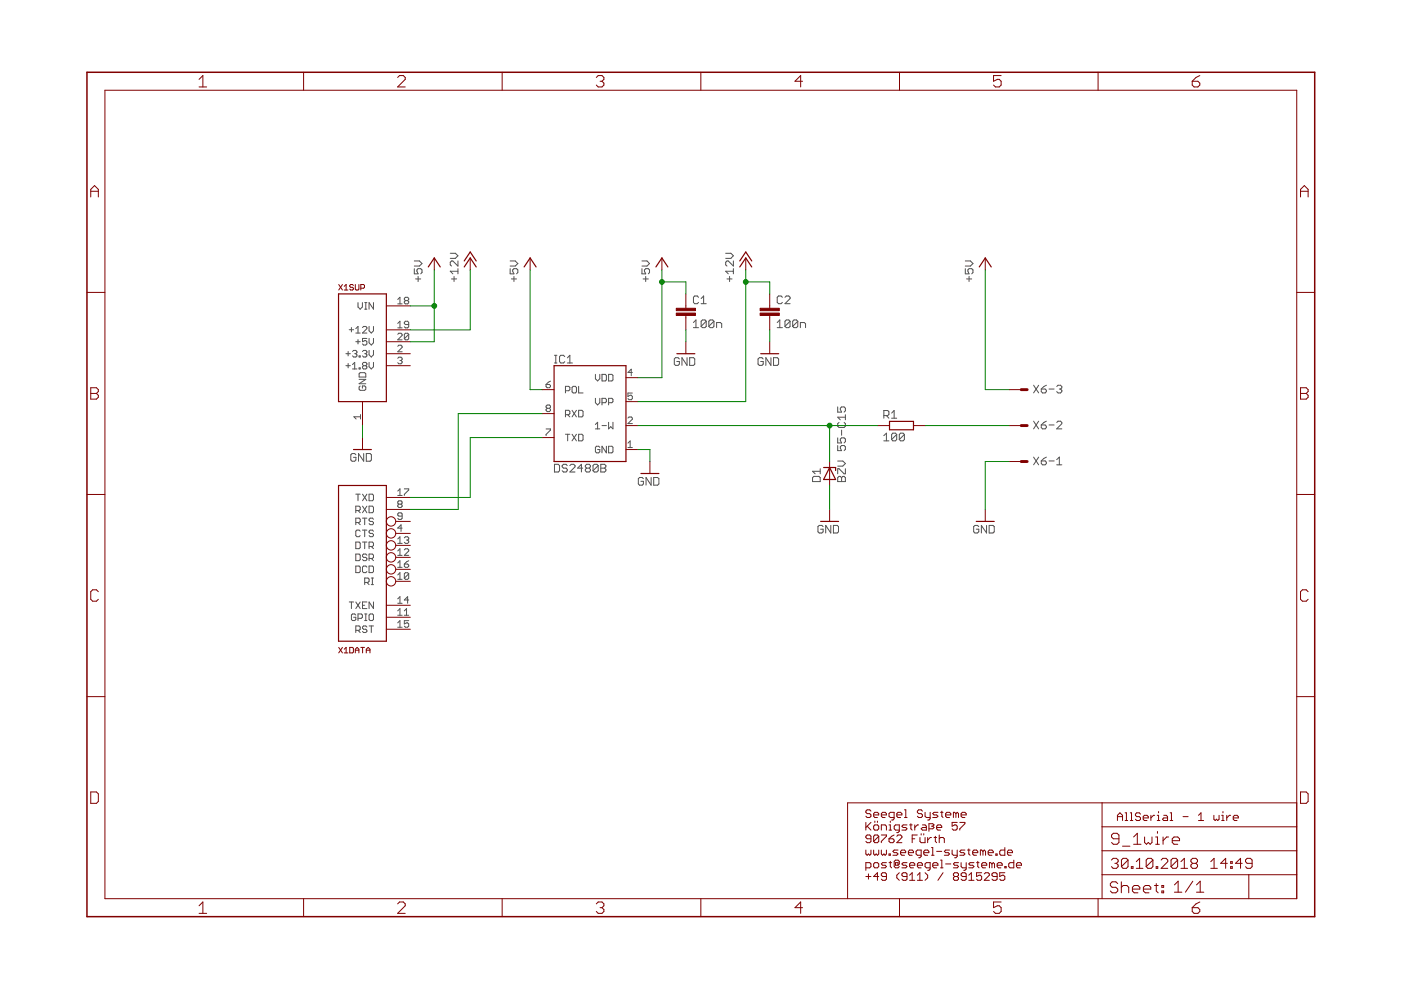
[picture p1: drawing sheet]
<svg xmlns="http://www.w3.org/2000/svg" width="297mm" height="210mm" viewBox="0 0 297 210" stroke-linecap="round" stroke-linejoin="round" font-family="sans-serif">
<g fill="none" stroke="#505050" stroke-width=".21">
<path d="M87.8 57v1.1h.8l-.2-.6v-.3l.2-.2h.6l.3 .2v.6l-.3 .3M87.8 55.3h1.1l.6 .6-.6 .5h-1.1M88.1 59.1h1.1M88.6 58.6v1.1M95.5 53.7h1l.6 .5-.6 .6h-1M95.7 59.1h1.1M96.3 58.6v1.1M97.1 55.3v1.1l-1.1-1.1h-.3l-.2 .3v.6l.2 .2M97.1 57.5h-1.6l.5 .6M97.1 57v1.1M108.2 57v1.1h.8l-.3-.6v-.3l.3-.2h.5l.3 .2v.6l-.3 .3M108.2 55.3h1l.6 .6-.6 .5h-1"/>
<path d="M108.4 59.1h1.1M109 58.6v1.1M136.1 57v1.1h.8l-.3-.6v-.3l.3-.2h.6l.2 .2v.6l-.2 .3M136.1 55.3h1.1l.5 .6-.5 .5h-1.1M136.4 59.1h1.1M136.9 58.6v1.1M153.9 53.7h1.1l.5 .5-.5 .6h-1.1M154.1 59.1h1.1M154.7 58.6v1.1M155.5 55.3v1.1l-1.1-1.1h-.3l-.2 .3v.6l.2 .2M155.5 57.5h-1.6l.5 .6M155.5 57v1.1"/>
<path d="M204.7 57v1.1h.8l-.3-.6v-.3l.3-.2h.5l.3 .2v.6l-.3 .3M204.7 55.3h1l.6 .6-.6 .5h-1M204.9 59.1h1.1M205.5 58.6v1.1M73.3 77.5h1M73.3 75h1M73.8 74.5v1M73.8 77.1v.9M74 69.9h1M74.5 69.4v1M74.7 77.3l.5-.5v1.4M74.7 78.2h1"/>
<path d="M74.7 74.5l.3-.2h.4l.3 .2-.3 .5M75.2 75h.2M75.4 69.7l.5-.5v1.4M75.4 75l.3 .2-.3 .5h-.4l-.3-.2M75.4 72.5h1M75.4 70.6h1M75.9 64.2v.9l.5 .5 .4-.5v-.9M75.9 72v.9M76.1 75.5h.3v.2h-.3zM76.1 78h.3v.2h-.3zM76.1 79.2l.3-.2h.9l.3 .2v.7h-1.5zM76.9 69.4l.2-.2h.5l.2 .2v.3l-.9 .9h.9"/>
<path d="M76.9 74.5l.2-.2h.5l.2 .2-.2 .5M77.1 77.5l-.2-.2 .2-.5h.5l.2 .3-.2 .4M77.1 77.5l-.2 .3 .2 .4h.5l.2-.2-.2-.5M77.1 77.5h.5M77.3 75h.3M77.3 65.6h.5M77.3 64.2h.5M77.6 75l.2 .2-.2 .5h-.5l-.2-.2M77.6 64.2v1.4M77.8 71.8h-.9v.7l.4-.3 .5 .3v.4l-.2 .3h-.5l-.2-.3M78.3 69.2v.9l.4 .5 .5-.5v-.9M78.3 71.8v.9l.4 .5 .5-.5v-.9"/>
<path d="M78.3 74.3v.9l.4 .5 .5-.5v-.9M78.3 76.8v1l.4 .4 .5-.4v-1M79.2 64.2v1.4l-.9-1.4v1.4M84.3 69.5h1M84.3 63.5l.5-.5v1.4M84.3 68.6l.5-.5v1.4M84.3 70.9l.3-.2h.4l.3 .2v.2l-1 1h1M84.3 73.4l.3-.2h.4l.3 .2v.3l-1 .9h1M84.3 76l.3-.3h.4l.3 .3-.3 .4M84.3 64.4h1M84.8 76.4h.2M85 76.4l.3 .3-.3 .4h-.4l-.3-.2"/>
<path d="M86 63.7l-.3-.2 .3-.5h.4l.3 .3-.3 .4M86 63.7l-.3 .3 .3 .4h.4l.3-.2-.3-.5M86 63.7h.4M86.7 68.8h-.7l-.3-.2 .3-.5h.4l.3 .2v1l-.3 .2h-.4l-.3-.2M86.7 70.9v.9l-.3 .3h-.4l-.3-.3M86.7 70.9l-.3-.2h-.4l-.3 .2v.9M86.7 70.9l-1 .9M117.6 77h.5M117.6 75.3h.5M117.8 75.3v1.7M119.7 75.6l-.2-.3h-.6l-.3 .3v1.1l.3 .3h.6l.2-.3M120.3 75.9l.5-.6v1.7"/>
<path d="M120.3 77h1.1M126.2 79.4v.9l.5 .5 .5-.5v-.9M127.6 79.4h.7l.3 .2v.9l-.3 .3h-.7zM129 79.4h.7l.3 .2v.9l-.3 .3h-.7zM134.1 79h-1l.7-.7v1.4M144 76.1l-.2-.3h-.6l-.2 .3v1.1l.2 .3h.6l.2-.3v-.6h-.5M145.7 75.8v1.7l-1.1-1.7v1.7M146.2 75.8h.8l.3 .3v1.1l-.3 .3h-.8zM147 68.4l.6-.6v1.7M147 69.5h1.1M148.1 63l-.3-.2h-.5l-.3 .2v1.1l.3 .3h.5l.3-.3M148.7 64.4h1"/>
<path d="M148.7 63.3l.5-.5v1.6M149.7 68.1v1.1l-.2 .3h-.6l-.2-.3M149.7 68.1l-.2-.3h-.6l-.2 .3v1.1M149.7 68.1l-1 1.1M151.4 68.1l-.3-.3h-.5l-.3 .3v1.1M151.4 68.1v1.1l-.3 .3h-.5l-.3-.3M151.4 68.1l-1.1 1.1M151.9 69.5v-1.1h.8l.3 .2v.9M161.8 76.1l-.3-.3h-.5l-.3 .3v1.1l.3 .3h.5l.3-.3v-.6h-.5M163.4 75.8v1.7l-1-1.7v1.7M164 75.8h.8l.3 .3v1.1l-.3 .3h-.8zM164.8 69.5h1.1"/>
<path d="M164.8 68.4l.5-.6v1.7M165.9 63l-.3-.2h-.5l-.3 .2v1.1l.3 .3h.5l.3-.3M166.4 63l.3-.2h.5l.3 .2v.3l-1.1 1.1h1.1M167.5 68.1v1.1l-.3 .3h-.5l-.3-.3M167.5 68.1l-.3-.3h-.5l-.3 .3v1.1M167.5 68.1l-1.1 1.1M169.1 68.1v1.1l-.2 .3h-.6l-.2-.3M169.1 68.1l-.2-.3h-.6l-.2 .3v1.1M169.1 68.1l-1 1.1M169.7 69.5v-1.1h.8l.3 .2v.9M75.5 96.4l-.3-.2h-.5l-.3 .2v1.1l.3 .3h.5l.3-.3v-.5h-.6M76.1 80.4h1.5l-1.5 1h1.5"/>
<path d="M76.4 81.8l-.3 .3v.4l.3 .3h.9l.3-.3v-.4l-.3-.3h-.5v.5M76.4 88.4h-1.4l.5 .4M76.4 87.9v.9M77.1 96.2v1.6l-1.1-1.6v1.6M77.7 96.2h.8l.2 .2v1.1l-.2 .3h-.8zM115.8 91h.9v.2l-.9 .9v.3M115.8 81.5h.7l.2 .5-.2 .2h-.5l-.2-.2zM116 86.6l-.2-.3 .2-.4h.5l.2 .2-.2 .5M116 86.6l-.2 .2 .2 .5h.5l.2-.3-.2-.4M116 86.6h.5M116.7 80.8l-.9 .7M117.6 98.4h.8l.2 .3v1.1l-.2 .3h-.8z"/>
<path d="M119.9 82.8h.7l.2-.2v-.5l-.2-.2h-.7v1.4M119.9 87.9h.7l.2-.2v-.5l-.2-.2h-.7v1.4M119.9 92.1h.9M120.3 98.7l-.3-.3h-.5l-.3 .3v.3l.3 .3h.5l.3 .2v.3l-.3 .3h-.5l-.3-.3M120.4 92.1v1.4M120.4 87.9l.4 .5M120.8 98.7l.3-.3h.5l.3 .3v.3l-1.1 1.1h1.1M121.3 82.1l.2-.2h.5l.2 .2v1l-.2 .2h-.5l-.2-.2zM121.3 92.1l.9 1.4M121.3 87l.9 1.4M122.2 92.1l-.9 1.4M122.2 87l-.9 1.4"/>
<path d="M122.7 92.1h.7l.2 .2v.9l-.2 .3h-.7zM122.7 81.9v1.4h.9M122.7 87h.7l.2 .2v1l-.2 .2h-.7zM123.5 99.3h-1l.8-.9v1.7M124.4 99.3l-.3 .2v.3l.3 .3h.5l.3-.3v-.3l-.3-.2M124.4 99.3l-.3-.3v-.3l.3-.3h.5l.3 .3v.3l-.3 .3M124.4 99.3h.5M126.2 90.9h1M126.2 84.5v.9l.5 .5 .5-.5v-.9M126.2 90l.5-.5v1.4M126.8 98.7v1.1l-.2 .3h-.6l-.3-.3M126.8 98.7l-.2-.3h-.6l-.3 .3v1.1"/>
<path d="M126.8 98.7l-1.1 1.1M127.2 94.8l-.3-.2h-.4l-.3 .2v1l.3 .2h.4l.3-.2v-.5h-.5M127.4 98.4h.8l.3 .3v.3l-.3 .3 .3 .2v.3l-.3 .3h-.8zM127.4 99.3h.8M127.6 85.4h.7l.3-.2v-.5l-.3-.2h-.7v1.4M127.6 90.2h1M128.6 94.6v1.4l-1-1.4v1.4M129 94.6h.7l.3 .2v1l-.3 .2h-.7zM129 85.4h.7l.3-.2v-.5l-.3-.2h-.7v1.4M129 89.5v1.4l.5-.4 .5 .4v-1.4M133.1 88.6l.3-.2h.4l.3 .2v.3l-1 .9h1M133.1 94l.5-.5v1.4"/>
<path d="M133.1 94.9h1M134.1 83.3h-1v.8l.5-.3h.2l.3 .3v.4l-.3 .3h-.4l-.3-.3M173.9 99.4v1.1M173.9 99.9h-1.6l.5 .6M177.6 86.3v1.1h.8l-.2-.6v-.2l.2-.3h.6l.2 .3v.5l-.2 .3M177.6 92.8v1.1h.8l-.2-.8 .2-.3h.6l.2 .3v.5l-.2 .3M177.6 94.5v1h.8l-.2-.8 .2-.2h.6l.2 .2v.6l-.2 .2M177.6 97.7h1.1l.5 .6-.5 .5h-1.1M177.9 89.6l-.3 .2v.6l.3 .2h1.1l.2-.2v-.6l-.2-.2M178.4 91.2v1.1M179.2 99.4v1.1h-.2l-1.1-1.1h-.3v1.1M179.2 87.9v1.1"/>
<path d="M179.2 88.5h-1.6l.6 .5M187.4 92.4l.5-.6v1.7M187.4 93.5h1.1M187.4 88.1h.8l.3-.3v-.5l-.3-.3h-.8v1.7M187.9 88.1l.6 .6M189 87.6l.6-.6v1.7M189 88.7h1.1M190.1 92.1v1.1l-.3 .3h-.5l-.3-.3M190.1 92.1l-.3-.3h-.5l-.3 .3v1.1M190.1 92.1l-1.1 1.1M191.7 92.1v1.1l-.2 .3h-.6l-.2-.3M191.7 92.1l-.2-.3h-.6l-.2 .3v1.1"/>
<path d="M191.7 92.1l-1 1.1M219.1 96.9l1.1 1.7M219.1 89.3l1.1 1.6M219.1 81.7l1.1 1.6M220.2 96.9l-1.1 1.7M220.2 89.3l-1.1 1.6M220.2 81.7l-1.1 1.6M220.8 97.7h.8l.2 .3v.3l-.2 .3h-.6l-.2-.3zM220.8 82.5h.8l.2 .3v.2l-.2 .3h-.6l-.2-.3zM220.8 90.1h.8l.2 .3v.3l-.2 .2h-.6l-.2-.2zM221.8 96.9l-1 .8M221.8 89.3l-1 .8"/>
<path d="M221.8 81.7l-1 .8M222.4 97.7h1.1M222.4 90.1h1.1M222.4 82.5h1.1M224 98.6h1.1M224 97.5l.6-.6v1.7M224 89.6l.3-.3h.6l.2 .3v.2l-1.1 1.1h1.1M224 82l.3-.3h.6l.2 .3v.2l-.2 .3M224.6 82.5h.3M224.9 82.5l.2 .3v.2l-.2 .3h-.6l-.3-.3M75.4 104.8h1M75.4 108.2h.7l.3-.2v-.5l-.3-.2h-.7v1.4"/>
<path d="M75.4 110.8h.7l.3-.2v-.5l-.3-.2h-.7v1.4M75.4 114.9h.7l.3 .3v.9l-.3 .2h-.7zM75.4 117.5h.7l.3 .2v.9l-.3 .3h-.7zM75.9 104.8v1.4M75.9 108.2l.5 .5M75.9 110.8l.5 .5M76.4 112.6l-.3-.2h-.4l-.3 .2v1l.3 .2h.4l.3-.2M76.9 104.8l.9 1.4M76.9 107.3l.9 1.4M76.9 112.4h.9M76.9 109.9h.9M76.9 114.9h.9"/>
<path d="M77.3 109.9v1.4M77.3 112.4v1.4M77.3 114.9v1.4M77.8 104.8l-.9 1.4M77.8 107.3l-.9 1.4M77.8 117.7l-.2-.2h-.5l-.2 .4 .2 .3h.5l.2 .4-.2 .3h-.5l-.2-.3M78.3 104.8h.7l.2 .2v.9l-.2 .3h-.7zM78.3 107.3h.7l.2 .2v1l-.2 .2h-.7zM78.3 115.9h.7l.2-.3v-.4l-.2-.3h-.7v1.4M78.3 118.4h.7l.2-.2v-.5l-.2-.2h-.7v1.4M78.7 115.9l.5 .4M78.7 118.4l.5 .5"/>
<path d="M79.2 110.1l-.2-.2h-.5l-.2 .4 .2 .3h.5l.2 .4-.2 .3h-.5l-.2-.3M79.2 112.6l-.2-.2h-.5l-.2 .5 .2 .2h.5l.2 .5-.2 .2h-.5l-.2-.2M84.3 104.1l.5-.4v1.4M84.3 114.3l.5-.5v1.4M84.3 116.8l.5-.4v1.4M84.3 119.4l.5-.5v1.4M84.3 105.1h1M84.3 115.2h1M84.3 117.8h1M84.6 106.9l-.3-.2 .3-.5h.4l.3 .2-.3 .5M84.6 106.9l-.3 .2 .3 .5h.4l.3-.2-.3-.5M84.6 106.9h.4"/>
<path d="M85.3 109.4h-.7l-.3-.2 .3-.5h.4l.3 .3v.9l-.3 .2h-.4l-.3-.2M85.3 112h-1l.7-.7v1.4M85.7 103.7h1v.2l-1 .9v.3M85.7 114l.3-.2h.4l.3 .2-.3 .5M85.7 116.6l.3-.2h.4l.3 .2v.2l-1 1h1M85.7 119.6h.7l.3 .5-.3 .2h-.4l-.3-.2zM86.2 114.5h.2M86.4 114.5l.3 .2-.3 .5h-.4l-.3-.2M86.7 118.9l-1 .7M136.4 101.5l-.3-.3h-.5l-.3 .3v1.1l.3 .3h.5l.3-.3v-.6h-.5M138 101.2v1.7l-1-1.7v1.7M138.6 101.2h.8l.3 .3v1.1l-.3 .3h-.8z"/>
<path d="M172.3 101.3l.3-.3h1l.3 .3v.8h-1.6zM174.5 111.7l-.3-.3h-.5l-.3 .3v1.1l.3 .2h.5l.3-.2v-.6h-.5M176.1 111.4v1.6l-1-1.6v1.6M176.7 111.4h.8l.3 .3v1.1l-.3 .2h-.8zM177.6 101.3l.3-.3h.3l.2 .3 .3-.3h.3l.2 .3v.8h-1.6zM178.4 101.3v.8M207.5 111.7l-.3-.3h-.5l-.3 .3v1.1l.3 .2h.5l.3-.2v-.6h-.5M209.2 111.4v1.6l-1.1-1.6v1.6M209.7 111.4h.8l.3 .3v1.1l-.3 .2h-.8zM74 127.6h1M74.5 127.6v1.4M75.4 120h.7l.3 .2v1l-.3 .2h-.7z"/>
<path d="M75.4 130.4l-.2-.2h-.5l-.2 .2v.9l.2 .3h.5l.2-.3v-.4h-.4M75.4 133.6h.7l.3-.2v-.5l-.3-.2h-.7v1.4M75.4 127.6l1 1.4M75.9 131.1h.7l.2-.2v-.5l-.2-.2h-.7v1.4M75.9 133.6l.5 .5M76.4 127.6l-1 1.4M76.9 128.3h.4M77.3 123.5h.7l.3-.2v-.5l-.3-.2h-.7v1.4M77.3 130.2h.5M77.3 131.6h.5M77.6 130.2v1.4M77.8 120.2l-.2-.2h-.5l-.2 .2v1l.2 .2h.5l.2-.2"/>
<path d="M77.8 127.6h-.9v1.4h.9M77.8 132.9l-.2-.2h-.5l-.2 .2 .2 .5h.5l.2 .2-.2 .5h-.5l-.2-.2M77.8 123.5l.5 .5M78.3 120h.7l.2 .2v1l-.2 .2h-.7zM78.3 132.7h.9M78.5 130.2h.5l.2 .2v.9l-.2 .3h-.5l-.2-.3v-.9zM78.7 122.6h.5M78.7 124h.5M78.7 132.7v1.4M79 122.6v1.4M79.2 127.6v1.4l-.9-1.4v1.4M84.3 121.9l.5-.5v1.4"/>
<path d="M84.3 127l.5-.5v1.4M84.3 129.5l.5-.4v1.4M84.3 132.1l.5-.5v1.4M84.3 120.3h1M84.3 122.8h1M84.3 127.9h1M84.3 130.5h1M84.3 133h1M85.7 130.5h1M85.7 129.5l.5-.4v1.4M86.7 121.7v.9l-.3 .2h-.4l-.3-.2M86.7 131.6h-1v.7l.5-.2 .5 .2v.5l-.3 .2h-.4l-.3-.2"/>
<path d="M86.7 121.7l-.3-.3h-.4l-.3 .3v.9M86.7 121.7l-1 .9M86.7 127.2h-1l.7-.7v1.4"/>
</g>
<g fill="none" stroke="#800000" stroke-width=".21">
<path d="M22.2 19.1h252.7v171.4h-252.7zM42.2 16.8l.8-.8v2.4M42.2 18.4h1.6M64.4 15.3v3.8M84.3 16.4l.4-.4h.8l.4 .4v.4l-1.6 1.6h1.6M106.5 15.3v3.8M126.4 16.4l.4-.4h.8l.4 .4v.4l-.4 .4M127.2 17.2h.4M127.6 17.2l.4 .4v.4l-.4 .4h-.8l-.4-.4M148.6 15.3v3.8M170.2 17.2h-1.6l1.2-1.2v2.4M190.7 15.3v3.8"/>
<path d="M212.3 16h-1.6v1.2l.8-.4h.4l.4 .4v.8l-.4 .4h-.8l-.4-.4M232.8 15.3v3.8M252.8 17.2h1.2l.4 .4v.4l-.4 .4h-.8l-.4-.4zM254.4 16l-.8 .4-.8 .8M19.2 41.8v-1.6l.8-.9 .8 .9v1.6M19.2 40.6h1.6M92.1 54.7v2.5M99.7 54.7v2.5M112.4 54.7v2.5M140.3 54.7v2.5M158.1 54.7v2.5M208.9 54.7v2.5"/>
<path d="M275.7 40.6h1.6M275.7 41.8v-1.6l.8-.9 .8 .9v1.6M18.4 62h3.8M71.8 60.3l.8 1.2M72.6 60.3l-.8 1.2M73 60.7l.4-.4v1.2M73 61.5h.8M74.9 60.5l-.2-.2h-.3l-.3 .2 .3 .4h.3l.2 .2-.2 .4h-.3l-.3-.2M75.3 60.3v1l.2 .2h.4l.2-.2v-1M76.5 61.1h.6l.2-.2v-.4l-.2-.2h-.6v1.2M81.9 77.5h5.1M81.9 75h5.1"/>
<path d="M81.9 72.5h5.1M81.9 69.9h5.1M81.9 64.9h5.1M145.4 62.3v3.1M145.4 66.9v3M145.4 72.5v2.5M163.2 62.3v3.1M163.2 66.9v3M163.2 72.5v2.5M274.9 62h3.8M19.2 82.2h1.2l.4 .4v.4l-.4 .4 .4 .4v.4l-.4 .4h-1.2zM19.2 83.4h1.2"/>
<path d="M76.9 85.2v5M76.9 92.8v2.5M114.9 82.6h2.6M114.9 92.8h2.6M114.9 87.7h2.6M132.7 90.2h2.6M132.7 95.3h2.6M132.7 80.1h2.6M132.7 85.2h2.6M137.8 97.9v2.5M175.9 97.9v5M186.1 90.2h2.5"/>
<path d="M193.7 90.2h2.5M214 97.9h2.5M214 90.2h2.5M214 82.6h2.5M275.7 82.2h1.2l.4 .4v.4l-.4 .4 .4 .4v.4l-.4 .4h-1.2zM275.7 83.4h1.2M18.4 104.8h3.8M81.9 105.5h5.1M81.9 108h5.1M83.9 113.1h3.1M83.9 110.6h3.1M83.9 115.6h3.1"/>
<path d="M83.9 118.2h3.1M175.9 108v2.6M208.9 108v2.6M274.9 104.8h3.8M20.8 125.5l-.4-.4h-.8l-.4 .4v1.6l.4 .4h.8l.4-.4M71.8 137.3l.8 1.1M72.6 137.3l-.8 1.1M73 137.6l.4-.3v1.1M73 138.4h.8M74.1 137.3h.6l.2 .2v.7l-.2 .2h-.6zM75.3 138.4v-.8l.4-.3 .4 .3v.8M75.3 137.9h.8"/>
<path d="M76.5 137.3h.8M76.9 137.3v1.1M77.7 137.9h.7M77.7 138.4v-.8l.4-.3 .3 .3v.8M81.9 128.3h5.1M81.9 130.9h5.1M81.9 133.4h5.1M83.9 120.7h3.1M83.9 123.3h3.1M277.3 125.5l-.4-.4h-.8l-.4 .4v1.6l.4 .4h.8l.4-.4M18.4 147.7h3.8M274.9 147.7h3.8"/>
<path d="M19.2 167.9h1.2l.4 .4v1.6l-.4 .4h-1.2zM183.6 174.4v1.6M183.9 175.2l.8 .8M184.7 172l-.3-.3h-.5l-.3 .3v.2l.3 .3h.5l.3 .3v.3l-.3 .2h-.5l-.3-.2M184.7 177.8h-.8l-.3-.2v-.3l.3-.3h.5l.3 .3v1.1l-.3 .3h-.5l-.3-.3M184.7 174.4l-1.1 1.1M185.2 172.8h1.1v-.3l-.3-.3h-.5l-.3 .3v.6l.3 .2h.5M185.5 174.9h.5l.3 .3v.5l-.3 .3h-.5l-.3-.3v-.5zM185.5 174.1v.3M186 174.1v.3M186.3 177.3l-.3-.3h-.5l-.3 .3v1.1M186.3 177.3v1.1l-.3 .3h-.5l-.3-.3"/>
<path d="M186.3 177.3l-1.1 1.1M186.9 172.8h1v-.3l-.2-.3h-.6l-.2 .3v.6l.2 .2h.6M186.9 176v-1.1h.8l.2 .3v.8M186.9 177h1v.3l-1 1.1v.3M188.5 177.8h.8l.3 .3v.3l-.3 .3h-.5l-.3-.3zM188.5 176h.5M188.5 174.9h.3v1.1M188.8 174.1v.3M189.6 173.3h-.8l-.3-.2v-.6l.3-.3h.8v1.4l-.3 .3h-.3M189.6 177l-1.1 .8M190.1 172.8h1.1v-.3l-.3-.3h-.5l-.3 .3v.6l.3 .2h.5M190.1 177.3l.3-.3h.5l.3 .3v.3l-1.1 1.1h1.1"/>
<path d="M190.7 176h-.8l-.3-.3v-.5l.3-.3h.8v1.4l-.3 .2h-.3M191.8 171.7h.2v1.6M191.8 173.3h.5M192.3 174.9h-.8l-.3 .3 .3 .3h.5l.3 .2-.3 .3h-.8M192.8 174.9h.6M193.1 174.6v1.1l.3 .3M193.4 177.8h.6M194 174.9v1.1M194.5 177h-1.1v1.7M194.8 174.9h-.3l-.5 .6M195.1 177.6v.8l.2 .3h.8v-1.1M195.3 176.8v.2"/>
<path d="M195.6 172l-.3-.3h-.5l-.3 .3v.2l.3 .3h.5l.3 .3v.3l-.3 .2h-.5l-.3-.2M195.6 174.9h.5l.3 .3v.8h-.8l-.3-.3 .3-.2h.8M195.9 176.8v.2M196.1 172.2v.9l.3 .2h.8M196.7 177.6v1.1M197.2 172.2v1.4l-.2 .3h-.3M197.5 175.2h.3M197.5 177.6h-.3l-.5 .5M197.5 179.7h.3v1.6M197.8 175.2l.2-.3-.2-.3h-.8v1.7M197.8 175.2l.2 .3-.2 .2h-.8M198 177.6h.6"/>
<path d="M198.3 177.3v1.1l.3 .3M198.6 175.5h1.1v-.3l-.3-.3h-.5l-.3 .3v.5l.3 .3h.5M198.9 172.2h-.9l-.2 .3 .2 .3h.6l.3 .3-.3 .2h-.8M199.1 177.8l.3-.2h.5l.3 .2v.9M199.1 177v1.7M199.4 172.2h.5M199.7 172v1.1l.2 .2M200.5 172.8h1.1v-.3l-.3-.3h-.5l-.3 .3v.6l.3 .2h.5M202.7 172.5l-.3-.3h-.3v1.1M202.7 172.5v.8M202.7 172.5l.2-.3 .3 .3v.8M202.9 174.4h-1v.8l.5-.3h.3l.2 .3v.5l-.2 .3h-.6l-.2-.3"/>
<path d="M203.5 174.4h1.1v.2l-1.1 1.1v.3M203.8 172.8h1.1v-.3l-.3-.3h-.6l-.2 .3v.6l.2 .2h.6M205.4 180v1.1l.3 .2M213 179.7v1.6h-.8l-.2-.2v-.6l.2-.3h.8M233.7 170.2v20.3M233.7 175.3h41.2M236.9 174v-1.1l.5-.6 .6 .6v1.1M236.9 173.1h1.1M237.2 177.8h-1.1l-.4-.3v-.4l.4-.4h.7l.4 .4v1.5l-.4 .4h-.7l-.4-.4M238 179.4h1.6M238.5 172.3h.3v1.7M238.5 174h.6"/>
<path d="M239.6 172.3h.3v1.7M239.6 174h.6M240.3 179h1.6M240.3 177.5l.8-.8v2.3M241.8 172.6l-.2-.3h-.6l-.3 .3v.3l.3 .2h.6l.2 .3v.3l-.2 .3h-.6l-.3-.3M242.4 173.4h1.1v-.3l-.3-.2h-.6l-.2 .2v.6l.2 .3h.6M242.7 177.5v1.1l.4 .4 .4-.4 .4 .4 .3-.4v-1.1M244 172.9v1.1M244.8 172.9h-.2l-.6 .5M245 179h.8M245 177.5h.4v1.5M245.4 174h.5"/>
<path d="M245.4 172.9h.2v1.1M245.4 176.3v.4M245.6 172.1v.2M246.6 177.5v1.5M246.7 172.9h.6l.2 .2v.9h-.8l-.2-.3 .2-.3h.8M247.8 177.5h-.4l-.8 .7M248.1 172.3h.3v1.7M248.1 174h.5M248.5 178.2h1.6v-.4l-.4-.3h-.8l-.4 .3v.8l.4 .4h.8M250.8 173.1h1.1M254.1 174h1.1M254.1 172.9l.5-.6v1.7"/>
<path d="M257.4 172.9v.8l.2 .3 .3-.3 .3 .3 .3-.3v-.8M259 174h.5M259 172.9h.3v1.1M259.3 172.1v.2M260.1 172.9v1.1M260.9 172.9h-.3l-.5 .5M261.5 173.4h1.1v-.3l-.3-.2h-.6l-.2 .2v.6l.2 .3h.6M274.9 170.2h-95.2v20.3M275.7 167.9h1.2l.4 .4v1.6l-.4 .4h-1.2zM42.2 192l.8-.8v2.5M42.2 193.7h1.6M64.4 190.5v3.9"/>
<path d="M84.3 191.6l.4-.4h.8l.4 .4v.4l-1.6 1.7h1.6M106.5 190.5v3.9M126.4 191.6l.4-.4h.8l.4 .4v.4l-.4 .4M127.2 192.4h.4M127.6 192.4l.4 .4v.5l-.4 .4h-.8l-.4-.4M148.6 190.5v3.9M170.2 192.4h-1.6l1.2-1.2v2.5M183.6 180.2v.9l.3 .2 .2-.2 .3 .2 .3-.2v-.9M183.6 184h.8l.3-.3v-.5l-.3-.3h-.8v1.6M183.6 185.8h1.1M184.1 185.3v1.1M185.2 180.2v.9l.3 .2 .3-.2 .2 .2 .3-.2v-.9"/>
<path d="M185.5 182.9h.5l.3 .3v.5l-.3 .3h-.5l-.3-.3v-.5zM186.3 185.8h-1.1l.8-.8v1.6M186.9 180.2v.9l.2 .2 .3-.2 .3 .2 .2-.2v-.9M187.9 185.8h-.8l-.2-.2v-.3l.2-.3h.6l.2 .3v1.1l-.2 .2h-.6l-.2-.2M187.9 182.9h-.8l-.2 .3 .2 .3h.6l.2 .2-.2 .3h-.8M188.5 181.1h.3v.2h-.3zM188.5 182.9h.5M188.8 182.6v1.1l.2 .3M189.9 182.9h.5v.6h-.5zM190.4 183.5l.3-.3v-.6l-.3-.2h-.5l-.3 .2v1.1l.3 .3h.5l.3-.3M190.4 180.2h-.8l-.3 .3 .3 .3h.5l.3 .3-.3 .2h-.8M190.7 185l-.6 .6v.5l.6 .5"/>
<path d="M190.7 190.5v3.9M190.9 180.8h1.1v-.3l-.2-.3h-.6l-.3 .3v.6l.3 .2h.6M192.3 185.8h-.8l-.3-.2v-.3l.3-.3h.5l.3 .3v1.1l-.3 .2h-.5l-.3-.2M192.3 182.9h-.8l-.3 .3 .3 .3h.5l.3 .2-.3 .3h-.8M192.6 180.8h1.1v-.3l-.3-.3h-.6l-.2 .3v.6l.2 .2h.6M192.8 183.5h1.2v-.3l-.3-.3h-.6l-.3 .3v.5l.3 .3h.6M192.8 185.6l.6-.6v1.6M192.8 186.6h1.2M194.5 183.5h1.1v-.3l-.3-.3h-.5l-.3 .3v.5l.3 .3h.5M194.5 186.6h1.1M194.5 185.6l.5-.6v1.6M195.3 181.3h-.8l-.3-.2v-.6l.3-.3h.8v1.4l-.3 .3h-.2"/>
<path d="M195.9 180.8h1v-.3l-.2-.3h-.6l-.2 .3v.6l.2 .2h.6M196.1 185l.6 .6v.5l-.6 .5M197.2 184h-.8l-.3-.3v-.5l.3-.3h.8v1.4l-.2 .2h-.3M197.5 181.3h.5M197.8 183.5h1.1v-.3l-.3-.3h-.6l-.2 .3v.5l.2 .3h.6M198.6 180.5h1.1M199.4 182.4h.3v1.6M199.4 184h.5M199.9 185l-1 1.6M200.5 183.2h1.1M201.3 180.2h-.8l-.3 .3 .3 .3h.5l.3 .3-.3 .2h-.8M201.9 180.2v.9l.2 .2h.8"/>
<path d="M202.4 185.8l-.3-.2v-.3l.3-.3h.5l.3 .3v.3l-.3 .2M202.4 185.8l-.3 .3v.3l.3 .2h.5l.3-.2v-.3l-.3-.3M202.4 185.8h.5M202.9 180.2v1.4l-.2 .3h-.3M203.2 182.9h-.8l-.3 .3 .3 .3h.5l.3 .2-.3 .3h-.8M203.8 182.9v.8l.2 .3h.9M204.6 180.2h-.8l-.3 .3 .3 .3h.5l.3 .3-.3 .2h-.8M204.9 185.8h-.9l-.2-.2v-.3l.2-.3h.6l.3 .3v1.1l-.3 .2h-.6l-.2-.2M204.9 182.9v1.4l-.3 .2h-.3M205.1 180.2h.6M205.4 186.6h1.1M205.4 185.6l.6-.6v1.6"/>
<path d="M206.2 180.8h1.1v-.3l-.3-.3h-.5l-.3 .3v.6l.3 .2h.5M206.5 182.9h-.8l-.3 .3 .3 .3h.5l.3 .2-.3 .3h-.8M207.1 182.9h.5M207.3 182.6v1.1l.3 .3M208.1 185h-1v.8l.5-.2h.3l.2 .2v.6l-.2 .2h-.6l-.2-.2M208.1 183.5h1.1v-.3l-.2-.3h-.6l-.3 .3v.5l.3 .3h.6M208.4 180.5l-.3-.3h-.2v1.1M208.4 180.5v.8M208.4 180.5l.3-.3 .3 .3v.8M208.7 185.3l.3-.3h.5l.3 .3v.3l-1.1 1h1.1M209.5 180.8h1.1v-.3l-.3-.3h-.5l-.3 .3v.6l.3 .2h.5M210.3 183.2l-.3-.3h-.2v1.1"/>
<path d="M210.3 183.2v.8M210.3 183.2l.3-.3 .3 .3v.8M211.1 181.1h.3v.2h-.3zM211.4 183.5h1.1v-.3l-.3-.3h-.5l-.3 .3v.5l.3 .3h.5M211.4 185.8h-.8l-.3-.2v-.3l.3-.3h.5l.3 .3v1.1l-.3 .2h-.5l-.3-.2M212.3 191.2h-1.6v1.2l.8-.4h.4l.4 .4v.9l-.4 .4h-.8l-.4-.4M213 183.7h.3v.3h-.3zM213 185h-1v.8l.5-.2h.3l.2 .2v.6l-.2 .2h-.6l-.2-.2M213.6 180.8h1.1v-.3l-.3-.3h-.5l-.3 .3v.6l.3 .2h.5M214.9 182.4v1.6h-.8l-.2-.3v-.5l.2-.3h.8M215.5 183.5h1.1v-.3l-.3-.3h-.5l-.3 .3v.5l.3 .3h.5M232.8 190.5v3.9"/>
<path d="M233.7 185.5h41.2M233.7 180.4h41.2M235.6 182.4l.4-.4h.7l.4 .4v.3l-.4 .3M236.4 183h.3M236.7 183l.4 .4v.3l-.4 .4h-.7l-.4-.4M237 187.3l-.4-.3h-.8l-.4 .3v.4l.4 .4h.8l.4 .4v.4l-.4 .4h-.8l-.4-.4M237.7 187v2.3M237.7 188.1l.4-.4h.8l.4 .4v1.2M239.2 182.4l-.4-.4h-.7l-.3 .4v1.3M239.2 182.4v1.3l-.4 .4h-.7l-.3-.4M239.2 182.4l-1.4 1.3M239.9 183.7h.3v.4h-.3z"/>
<path d="M240.1 188.5h1.6v-.4l-.4-.4h-.8l-.4 .4v.8l.4 .4h.8M240.9 184.1h1.4M240.9 182.7l.7-.7v2.1M242.4 188.5h1.6v-.4l-.4-.4h-.8l-.4 .4v.8l.4 .4h.8M244.4 182.4l-.3-.4h-.7l-.4 .4v1.3M244.4 182.4v1.3l-.3 .4h-.7l-.4-.4M244.4 182.4l-1.4 1.3M244.8 187.7h.8M245.1 183.7h.4v.4h-.4zM245.2 187.3v1.6l.4 .4M246.2 182.4l.3-.4h.7l.4 .4v.3l-1.4 1.4h1.4M246.3 187.7h.4v.4h-.4z"/>
<path d="M246.3 188.9h.4v.4h-.4zM249 187.6l.8-.8v2.4M249 189.2h1.6M249.7 182.4l-.4-.4h-.7l-.3 .4v1.3M249.7 182.4v1.3l-.4 .4h-.7l-.3-.4M249.7 182.4l-1.4 1.3M250.4 184.1h1.4M250.4 182.7l.7-.7v2.1M252.8 192.4h1.2l.4 .4v.5l-.4 .4h-.8l-.4-.4zM252.8 183l-.3-.3v-.3l.3-.4h.8l.3 .4v.3l-.3 .3M252.8 183h.8M252.8 183l-.3 .4v.3l.3 .4h.8l.3-.4v-.3l-.3-.4"/>
<path d="M252.9 186.8l-1.6 2.4M253.7 189.2h1.5M253.7 187.6l.8-.8v2.4M254.4 191.2l-.8 .4-.8 .8M256.7 182.7l.7-.7v2.1M256.7 184.1h1.4M260.2 183h-1.4l1.1-1v2.1M260.9 182.7h.4v.3h-.4zM260.9 183.7h.4v.4h-.4zM263.4 183h-1.4l1-1v2.1M264.8 185.5v5M265.5 183h-1.1l-.3-.3v-.3l.3-.4h.7l.4 .4v1.3l-.4 .4h-.7l-.3-.4"/>
<circle cx="82.9" cy="110.6" r=".99"/>
<circle cx="82.9" cy="115.6" r=".99"/>
<circle cx="82.9" cy="118.2" r=".99"/>
<circle cx="82.9" cy="113.1" r=".99"/>
<circle cx="82.9" cy="120.7" r=".99"/>
<circle cx="82.9" cy="123.3" r=".99"/>
</g>
<path d="M18.4 15.3h260.3v179.1h-260.3z" fill="none" stroke="#800000" stroke-width=".32"/>
<path d="M216.5 97.9h1.3M216.5 90.2h1.3M216.5 82.6h1.3" fill="none" stroke="#800000" stroke-width=".61"/>
<g fill="none" stroke="#800000" stroke-width=".25">
<path d="M90.8 56.6l1.3-1.9 1.2 1.9M98.4 56.6l1.3-1.9 1.3 1.9M98.4 55.3l1.3-1.9 1.3 1.9M111.1 56.6l1.3-1.9 1.3 1.9M139.1 56.6l1.2-1.9 1.3 1.9M156.8 56.6l1.3-1.9 1.3 1.9M156.8 55.3l1.3-1.9 1.3 1.9M207.6 56.6l1.3-1.9 1.3 1.9M71.8 62.3h10.1v22.9h-10.1zM117.5 77.5h15.2v20.4h-15.2zM143.5 75h3.8M161.3 75h3.8"/>
<path d="M75 95.3h3.7M174.6 99.1h2.6v.7M175.9 99.1l1.3 2.6h-2.6zM188.6 89.3h5.1v1.8h-5.1zM71.8 102.9h10.1v33.1h-10.1zM135.9 100.4h3.8M174 110.6h3.8M207 110.6h3.8"/>
</g>
<g fill="#800000" stroke="#800000" stroke-width=".21">
<path d="M143.4 66.4h4v.5h-4z"/>
<path d="M143.4 65.4h4v.5h-4z"/>
<path d="M161.2 66.4h4v.5h-4z"/>
<path d="M161.2 65.4h4v.5h-4z"/>
</g>
<g fill="none" stroke="#008000" stroke-width=".21">
<path d="M92.1 57.2v15.3h-5.1M99.7 57.2v12.7h-12.7M112.4 57.2v25.4h2.5M140.3 59.8h5.1v2.5M140.3 57.2v22.9h-5M158.1 59.8h5.1v2.5M158.1 57.2v28h-22.8M208.9 57.2v25.4h5.1M87 64.9h5.1M145.4 69.9v2.6M163.2 69.9v2.6M76.9 90.2v2.6"/>
<path d="M114.9 92.8h-15.2v12.7h-12.7M114.9 87.7h-17.7v20.3h-10.2M135.3 95.3h2.5v2.6M135.3 90.2h50.8M175.9 90.2v7.7M196.2 90.2h17.8M214 97.9h-5.1v10.1M175.9 102.9v5.1"/>
</g>
<g fill="#008000" stroke="#008000" stroke-width=".21">
<circle cx="140.3" cy="59.8" r=".51"/>
<circle cx="92.1" cy="64.9" r=".51"/>
<circle cx="158.1" cy="59.8" r=".51"/>
<circle cx="175.9" cy="90.2" r=".51"/>
</g>
</svg>
